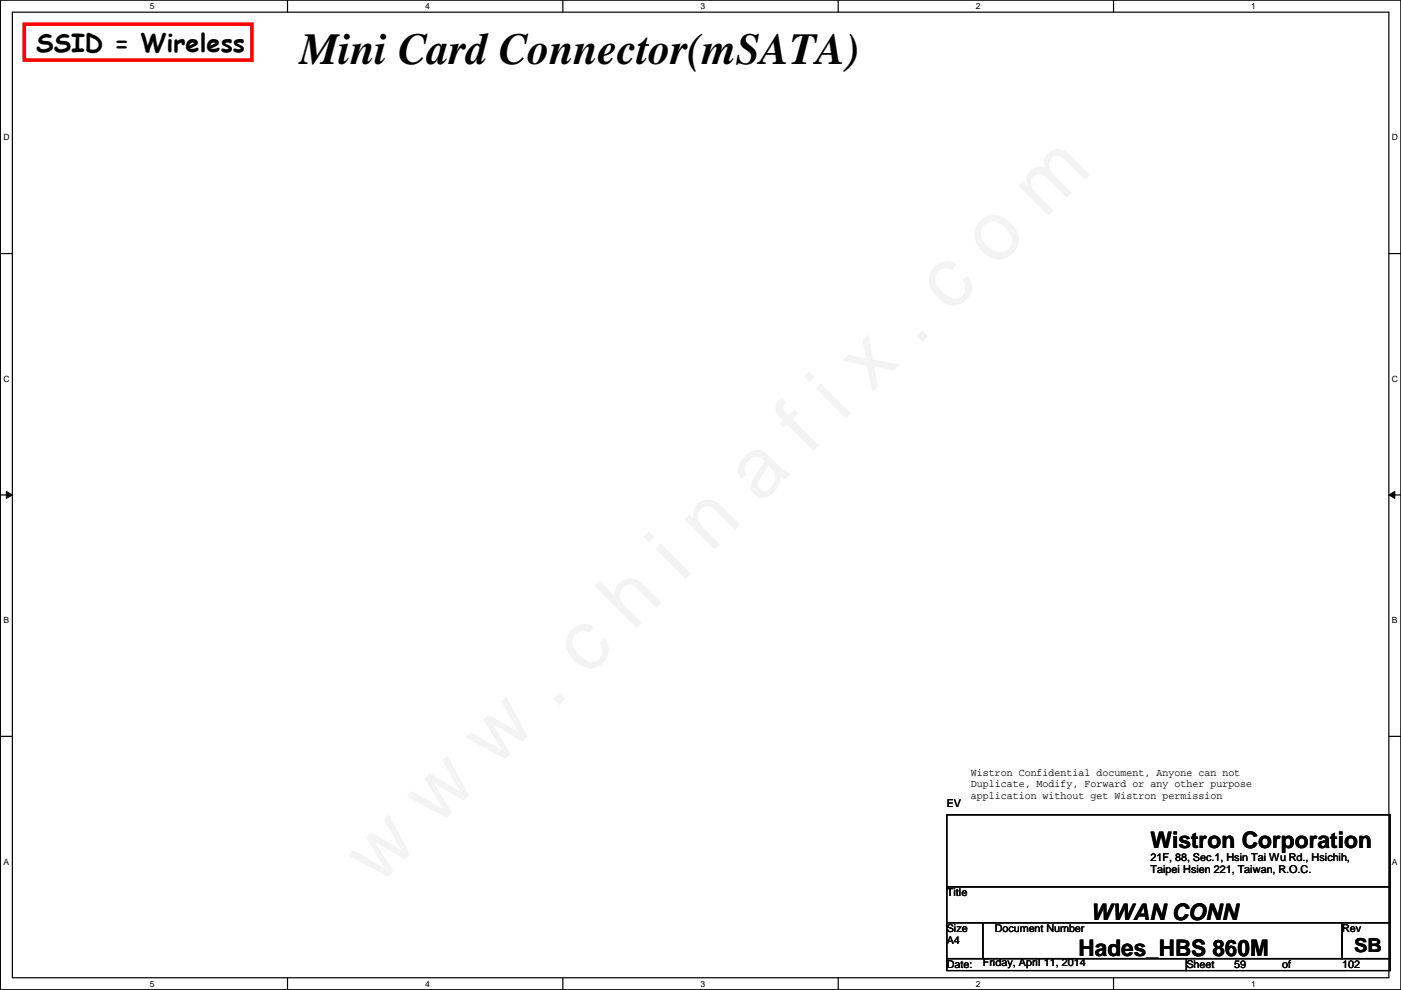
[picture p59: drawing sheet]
<svg xmlns="http://www.w3.org/2000/svg" width="297mm" height="210mm" viewBox="0 0 297 210" stroke-linecap="round" stroke-linejoin="round" font-family="sans-serif">
<defs><g id="words">
<text font-size="9.4" x="63.6" y="13.6">Mini Card Connector(mSATA)</text>
<text font-size="5.3" x="7.7" y="11">SSID = Wireless</text>
<g font-size="4.8">
<text x="243.9" y="179.8">Wistron Corporation</text>
<text x="231.2" y="195">WWAN CONN</text>
<text x="228.7" y="202.6">Hades_HBS 860M</text>
</g>
<text font-size="4.1" x="287.1" y="201.9">SB</text>
<g font-size="2.3">
<text x="205.8" y="164.5">Wistron Confidential document, Anyone can not</text>
<text x="205.8" y="167">Duplicate, Modify, Forward or any other purpose</text>
<text x="200.7" y="171">EV</text>
<text x="205.8" y="169.5">application without get Wistron permission</text>
<text x="243.9" y="182.5">21F, 88, Sec.1, Hsin Tai Wu Rd., Hsichih,</text>
<text x="243.9" y="185.1">Taipei Hsien 221, Taiwan, R.O.C.</text>
<text x="200.7" y="190.1">Title</text>
<text x="200.7" y="197.7">Size</text>
<text x="210.9" y="197.7">Document Number</text>
<text x="284.6" y="197.7">Rev</text>
<text x="200.7" y="200.2">A4</text>
<text x="200.7" y="205.3">Date:</text>
<text x="208.4" y="204.8">Friday, April 11, 2014</text>
<text x="251.5" y="205.3">Sheet</text>
<text x="261.7" y="205.3">59</text>
<text x="271.9" y="205.3">of</text>
<text x="284.6" y="205.3">102</text>
</g>
<g font-size="1.8">
<text x="31.8" y="1.9">5</text>
<text x="90.1" y="1.9">4</text>
<text x="148.5" y="1.9">3</text>
<text x="206.9" y="1.9">2</text>
<text x="265.3" y="1.9">1</text>
<text x=".7" y="29.8">D</text>
<text x="295.1" y="29.8">D</text>
<text x=".7" y="80.9">C</text>
<text x="295.1" y="80.9">C</text>
<text x=".7" y="132.1">B</text>
<text x="295.1" y="132.1">B</text>
<text x=".7" y="183.3">A</text>
<text x="295.1" y="183.3">A</text>
<text x="31.8" y="209.2">5</text>
<text x="90.1" y="209.2">4</text>
<text x="148.5" y="209.2">3</text>
<text x="206.9" y="209.2">2</text>
<text x="265.3" y="209.2">1</text>
</g>
</g></defs>
<path d="M.1 0h296.9v209.8h-296.9zM2.6 2.6h291.9v204.7h-291.9z" fill="none" stroke="#000" stroke-width=".25"/>
<g fill="#fff">
<path d="M31.8 .3h1v2h-1z"/>
<path d="M31.8 207.6h1v1.9h-1z"/>
</g>
<path d="M61 0v2.6M61 207.3v2.5" fill="none" stroke="#000" stroke-width=".25"/>
<g fill="#fff">
<path d="M90.1 .3h1v2h-1z"/>
<path d="M90.1 207.6h1v1.9h-1z"/>
</g>
<path d="M119.3 0v2.6M119.3 207.3v2.5" fill="none" stroke="#000" stroke-width=".25"/>
<g fill="#fff">
<path d="M148.5 .3h1v2h-1z"/>
<path d="M148.5 207.6h1v1.9h-1z"/>
</g>
<path d="M177.7 0v2.6M177.7 207.3v2.5" fill="none" stroke="#000" stroke-width=".25"/>
<g fill="#fff">
<path d="M206.9 .3h1v2h-1z"/>
<path d="M206.9 207.6h1v1.9h-1z"/>
</g>
<path d="M236.1 0v2.6M236.1 207.3v2.5" fill="none" stroke="#000" stroke-width=".25"/>
<g fill="#fff">
<path d="M265.3 .3h.9v2h-.9z"/>
<path d="M265.3 207.6h.9v1.9h-.9z"/>
<path d="M.7 28.2h1.3v1.9h-1.3z"/>
<path d="M295.1 28.2h1.3v1.9h-1.3z"/>
<path d="M.7 79.3h1.3v2h-1.3z"/>
<path d="M295.1 79.3h1.3v2h-1.3z"/>
</g>
<path d="M.1 53.8h2.5M294.5 53.8h2.5" fill="none" stroke="#000" stroke-width=".25"/>
<g fill="#fff">
<path d="M.7 130.5h1.2v2h-1.2z"/>
<path d="M295.1 130.5h1.2v2h-1.2z"/>
</g>
<path d="M.1 104.9h2.5M294.5 104.9h2.5" fill="none" stroke="#000" stroke-width=".25"/>
<path d="M1.4 104.2l1.2 .7-1.2 .8zM294.5 104.9l1.2-.7v1.5z" fill="#000"/>
<path d="M1.4 104.2l1.2 .7-1.2 .8zM294.5 104.9l1.2-.7v1.5z" fill="none" stroke="#000" stroke-width=".21"/>
<g fill="#fff">
<path d="M.7 181.7h1.2v2h-1.2z"/>
<path d="M295.1 181.7h1.2v2h-1.2z"/>
</g>
<path d="M.1 156.1h2.5M294.5 156.1h2.5M200.7 172.8h94v15.2h-94zM200.7 188h94v7.6h-94zM200.7 195.6h7.7v7.6h-7.7zM208.4 195.6h76.2v7.6h-76.2zM284.6 195.6h10.1v7.6h-10.1zM200.7 203.2h50.8v2.6h-50.8zM251.5 203.2h43.2v2.6h-43.2z" fill="none" stroke="#000" stroke-width=".25"/>
<path d="M5.2 5.1h48.2v7.6h-48.2z" fill="none" stroke="#f00" stroke-width=".76"/>
<use href="#words"/>
</svg>
